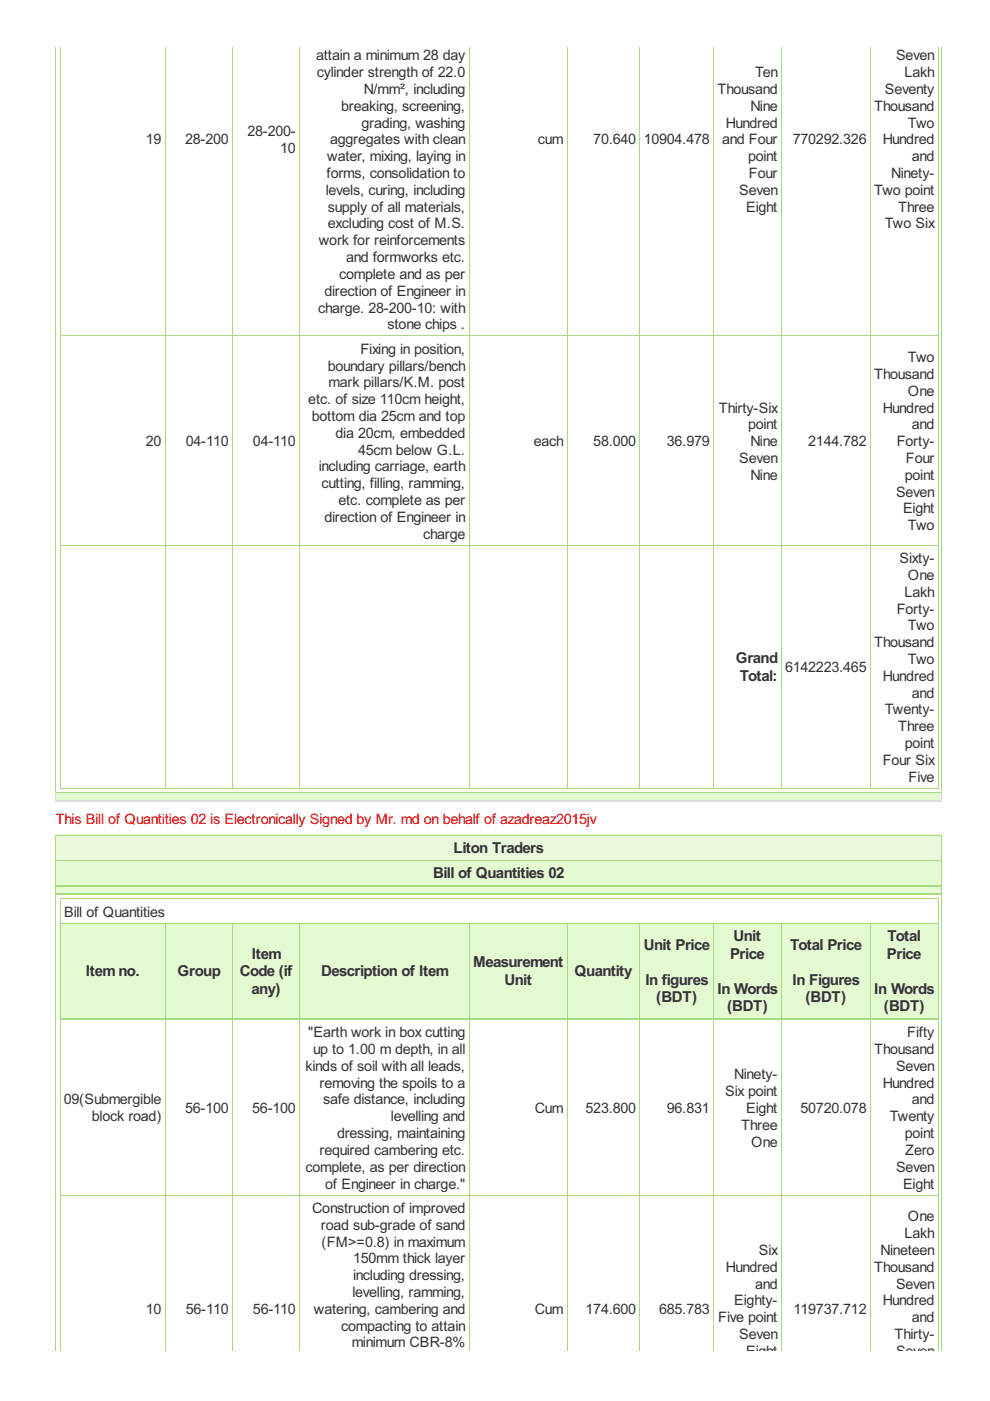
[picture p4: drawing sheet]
<svg xmlns="http://www.w3.org/2000/svg" width="210mm" height="297mm" viewBox="0 0 210 297" stroke-linecap="round" stroke-linejoin="round" font-family="sans-serif">
<defs><g id="words">
<g font-size="3.6" fill="#333">
<text x="156" y="140.6">Grand</text>
<text x="156.9" y="144.4">Total:</text>
<text x="96.2" y="180.9">Liton Traders</text>
<text x="91.8" y="186.2">Bill of Quantities 02</text>
<text x="53.4" y="203.3">Item</text>
<text x="136.5" y="201.4">Unit Price</text>
<text x="154.8" y="203.3">Price</text>
<text x="155.5" y="199.6">Unit</text>
<text x="167.6" y="201.4">Total Price</text>
<text x="188.1" y="203.3">Price</text>
<text x="188.2" y="199.6">Total</text>
<text x="18.2" y="207">Itemno.</text>
<text x="37.7" y="207">Group</text>
<text x="50.9" y="207">Code (if</text>
<text x="68.1" y="207">Description of Item</text>
<text x="100.3" y="205.1">Measurement</text>
<text x="107" y="208.8">Unit</text>
<text x="121.8" y="207">Quantity</text>
<text x="136.8" y="208.8">In figures</text>
<text x="168" y="208.8">In Figures</text>
<text x="53.3" y="210.7">any)</text>
<text x="139.2" y="212.5">(BDT)</text>
<text x="152.1" y="210.7">In Words</text>
<text x="154.1" y="214.4">(BDT)</text>
<text x="170.8" y="212.5">(BDT)</text>
<text x="185.4" y="210.7">In Words</text>
<text x="187.4" y="214.4">(BDT)</text>
</g>
<g font-size="3.4" fill="#333">
<text x="67" y="12.8">attain a minimum 28 day</text>
<text x="67.1" y="16.4">cylinder strength of 22.0</text>
<text x="160.1" y="16.4">Ten</text>
<text x="190" y="12.8">Seven</text>
<text x="191.8" y="16.4">Lakh</text>
<text x="72.3" y="23.5">breaking, screening,</text>
<text x="77.1" y="19.9">N/mm², including</text>
<text x="152.1" y="19.9">Thousand</text>
<text x="159.1" y="23.5">Nine</text>
<text x="185.4" y="23.5">Thousand</text>
<text x="187.6" y="19.9">Seventy</text>
<text x="52.5" y="28.8">28-200-</text>
<text x="76.7" y="27.1">grading, washing</text>
<text x="153.9" y="27.1">Hundred</text>
<text x="192.5" y="27.1">Two</text>
<text x="30.9" y="30.6">19</text>
<text x="39.2" y="30.6">28-200</text>
<text x="59.4" y="32.4">10</text>
<text x="69.4" y="34.2">water, mixing, laying in</text>
<text x="70" y="30.6">aggregates with clean</text>
<text x="114.1" y="30.6">cum</text>
<text x="125.8" y="30.6">70.640</text>
<text x="136.5" y="30.6">10904.478</text>
<text x="153.1" y="30.6">and Four</text>
<text x="158.6" y="34.2">point</text>
<text x="168.1" y="30.6">770292.326</text>
<text x="187.2" y="30.6">Hundred</text>
<text x="193.3" y="34.2">and</text>
<text x="69.1" y="41.3">levels, curing, including</text>
<text x="69.2" y="37.8">forms, consolidation to</text>
<text x="156.7" y="41.3">Seven</text>
<text x="158.8" y="37.8">Four</text>
<text x="185.4" y="41.3">Two point</text>
<text x="188.9" y="37.8">Ninety-</text>
<text x="69.5" y="44.9">supply of all materials,</text>
<text x="158.2" y="44.9">Eight</text>
<text x="190.4" y="44.9">Three</text>
<text x="67.6" y="52">work for reinforcements</text>
<text x="69.5" y="48.4">excluding cost of M.S.</text>
<text x="187.6" y="48.4">Two Six</text>
<text x="71.9" y="59.1">complete and as per</text>
<text x="73.4" y="55.6">and formworks etc.</text>
<text x="68.8" y="62.7">direction of Engineer in</text>
<text x="67.4" y="66.3">charge. 28-200-10: with</text>
<text x="82.1" y="69.8">stone chips .</text>
<text x="76.4" y="75">Fixing in position,</text>
<text x="192.5" y="76.8">Two</text>
<text x="69.5" y="78.6">boundary pillars/bench</text>
<text x="69.7" y="82.1">mark pillars/K.M. post</text>
<text x="185.4" y="80.4">Thousand</text>
<text x="192.5" y="83.9">One</text>
<text x="65.4" y="85.7">etc. of size 110cm height,</text>
<text x="66.1" y="89.3">bottom dia 25cm and top</text>
<text x="152.4" y="87.5">Thirty-Six</text>
<text x="187.2" y="87.5">Hundred</text>
<text x="30.9" y="94.6">20</text>
<text x="39.4" y="94.6">04-110</text>
<text x="53.6" y="94.6">04-110</text>
<text x="71.2" y="92.8">dia 20cm, embedded</text>
<text x="113.2" y="94.6">each</text>
<text x="125.8" y="94.6">58.000</text>
<text x="141.4" y="94.6">36.979</text>
<text x="158.6" y="91.1">point</text>
<text x="159.1" y="94.6">Nine</text>
<text x="171.4" y="94.6">2144.782</text>
<text x="190.1" y="94.6">Forty-</text>
<text x="193.3" y="91.1">and</text>
<text x="67.6" y="100">including carriage, earth</text>
<text x="75.9" y="96.4">45cm below G.L.</text>
<text x="156.7" y="98.2">Seven</text>
<text x="159.1" y="101.7">Nine</text>
<text x="191.9" y="101.7">point</text>
<text x="192.1" y="98.2">Four</text>
<text x="68.2" y="103.5">cutting, filling, ramming,</text>
<text x="71.8" y="107.1">etc. complete as per</text>
<text x="190" y="105.3">Seven</text>
<text x="68.8" y="110.6">direction of Engineer in</text>
<text x="191.5" y="108.9">Eight</text>
<text x="192.5" y="112.4">Two</text>
<text x="89.7" y="114.2">charge</text>
<text x="190.7" y="119.4">Sixty-</text>
<text x="192.5" y="123">One</text>
<text x="190.1" y="130.1">Forty-</text>
<text x="191.8" y="126.5">Lakh</text>
<text x="185.4" y="137.2">Thousand</text>
<text x="192.5" y="133.7">Two</text>
<text x="166.5" y="142.6">6142223.465</text>
<text x="192.5" y="140.8">Two</text>
<text x="187.2" y="144.4">Hundred</text>
<text x="193.3" y="147.9">and</text>
<text x="187.6" y="151.5">Twenty-</text>
<text x="190.4" y="155">Three</text>
<text x="191.9" y="158.6">point</text>
<text x="187.2" y="162.2">Four Six</text>
<text x="192.7" y="165.7">Five</text>
<text x="13.6" y="194.4">Bill of Quantities</text>
<text x="65.4" y="219.9">&quot;Earth work in box cutting</text>
<text x="192.4" y="219.9">Fifty</text>
<text x="64.8" y="227">kinds of soil with all leads,</text>
<text x="66.4" y="223.5">up to 1.00 m depth, in all</text>
<text x="185.4" y="223.5">Thousand</text>
<text x="190" y="227">Seven</text>
<text x="67.7" y="230.6">removing the spoils to a</text>
<text x="153.8" y="232.4">Six point</text>
<text x="155.7" y="228.8">Ninety-</text>
<text x="187.2" y="230.6">Hundred</text>
<text x="13.6" y="234.2">09(Submergible</text>
<text x="19.5" y="237.7">block road)</text>
<text x="39.2" y="236">56-100</text>
<text x="53.5" y="236">56-100</text>
<text x="68.5" y="234.2">safe distance, including</text>
<text x="82.9" y="237.7">levelling and</text>
<text x="113.4" y="236">Cum</text>
<text x="124.2" y="236">523.800</text>
<text x="141.4" y="236">96.831</text>
<text x="157.2" y="239.5">Three</text>
<text x="158.2" y="236">Eight</text>
<text x="169.7" y="236">50720.078</text>
<text x="188.6" y="237.7">Twenty</text>
<text x="193.3" y="234.2">and</text>
<text x="67.7" y="244.9">required cambering etc.</text>
<text x="71.5" y="241.3">dressing, maintaining</text>
<text x="159.2" y="243.1">One</text>
<text x="191.9" y="241.3">point</text>
<text x="191.9" y="244.9">Zero</text>
<text x="64.8" y="248.4">complete, as per direction</text>
<text x="68.9" y="252">of Engineer in charge.&quot;</text>
<text x="190" y="248.4">Seven</text>
<text x="191.5" y="252">Eight</text>
<text x="66.2" y="257.2">Construction of improved</text>
<text x="68" y="260.7">road sub-grade of sand</text>
<text x="191.8" y="262.5">Lakh</text>
<text x="192.5" y="259">One</text>
<text x="68.2" y="264.3">(FM&gt;=0.8) in maximum</text>
<text x="74.9" y="267.9">150mm thick layer</text>
<text x="153.9" y="269.7">Hundred</text>
<text x="160.9" y="266.1">Six</text>
<text x="185.4" y="269.7">Thousand</text>
<text x="186.7" y="266.1">Nineteen</text>
<text x="74.7" y="275">levelling, ramming,</text>
<text x="74.9" y="271.4">including dressing,</text>
<text x="160.1" y="273.2">and</text>
<text x="190" y="273.2">Seven</text>
<text x="30.9" y="278.6">10</text>
<text x="39.4" y="278.6">56-110</text>
<text x="53.6" y="278.6">56-110</text>
<text x="66.6" y="278.6">watering, cambering and</text>
<text x="113.4" y="278.6">Cum</text>
<text x="124.2" y="278.6">174.600</text>
<text x="139.7" y="278.6">685.783</text>
<text x="152.3" y="280.3">Five point</text>
<text x="155.7" y="276.8">Eighty-</text>
<text x="168.3" y="278.6">119737.712</text>
<text x="187.2" y="276.8">Hundred</text>
<text x="193.3" y="280.3">and</text>
<text x="72.3" y="282.1">compacting to attain</text>
<text x="74.6" y="285.7">minimum CBR-8%</text>
<text x="156.7" y="283.9">Seven</text>
<text x="158.2" y="287.5">Eight</text>
<text x="189.7" y="283.9">Thirty-</text>
<text x="190" y="287.5">Seven</text>
</g>
<text font-size="3.4" fill="#f00" x="11.8" y="174.6">This Bill of Quantities 02 is Electronically Signed by Mr. md on behalf of azadreaz2015jv</text>
</g></defs>
<g fill="none" stroke="#a8da7f" stroke-width=".21">
<path d="M12.7 9.9v157.3M35 9.9v157.3M49.3 9.9v157.3M63.5 9.9v157.3M99.4 9.9v157.3M120.2 9.9v157.3M135.7 9.9v157.3M151.3 9.9v157.3M165.7 9.9v157.3M184.5 9.9v157.3M198.9 9.9v157.3M12.7 71.2h186.3"/>
<path d="M12.7 115.6h186.3M12.7 167.1h186.3"/>
</g>
<path d="M11.8 168h187.8v1.7h-187.8z" fill="#e4fad0"/>
<path d="M11.8 9.9v158.2M199.7 9.9v158.2M11.8 168h187.9" fill="none" stroke="#a8da7f" stroke-width=".21"/>
<g fill="#ddd">
<path d="M11.8 168h.1v1.9h-.1z"/>
<path d="M199.6 168h.1v1.9h-.1z"/>
</g>
<path d="M11.8 169.7h187.9" fill="none" stroke="#ddd" stroke-width=".3"/>
<path d="M11.8 177h187.8v5.4h-187.8z" fill="#e9f9db"/>
<g fill="#e4fad0">
<path d="M11.8 182.4h187.8v5.5h-187.8z"/>
<path d="M11.8 187.9h187.8v1.7h-187.8z"/>
<path d="M12.7 195.7h22.2v20.4h-22.2z"/>
<path d="M34.9 195.7h14.3v20.4h-14.3z"/>
<path d="M49.2 195.7h14.2v20.4h-14.2z"/>
<path d="M63.4 195.7h36v20.4h-36z"/>
<path d="M99.4 195.7h20.8v20.4h-20.8z"/>
<path d="M120.2 195.7h15.4v20.4h-15.4z"/>
<path d="M135.6 195.7h15.6v20.4h-15.6z"/>
<path d="M151.2 195.7h14.4v20.4h-14.4z"/>
<path d="M165.6 195.7h18.8v20.4h-18.8z"/>
<path d="M184.4 195.7h14.4v20.4h-14.4z"/>
</g>
<g fill="none" stroke="#a8da7f" stroke-width=".21">
<path d="M11.8 177.1h187.9M11.8 177v109.5M199.7 177v109.5M11.8 182.4h187.9M12.7 190.6h186.3M12.7 195.8h186.3M12.7 190.5v96M35 195.7v90.8M49.3 195.7v90.8M63.5 195.7v90.8M99.4 195.7v90.8M120.2 195.7v90.8"/>
<path d="M135.7 195.7v90.8M151.3 195.7v90.8M165.7 195.7v90.8M184.5 195.7v90.8M198.9 190.5v96M12.7 253.4h186.3"/>
</g>
<path d="M11.8 187.9h187.9M11.8 189.6h187.9M12.7 216.1h186.3" fill="none" stroke="#a8da7f" stroke-width=".3"/>
<use href="#words"/>
</svg>
